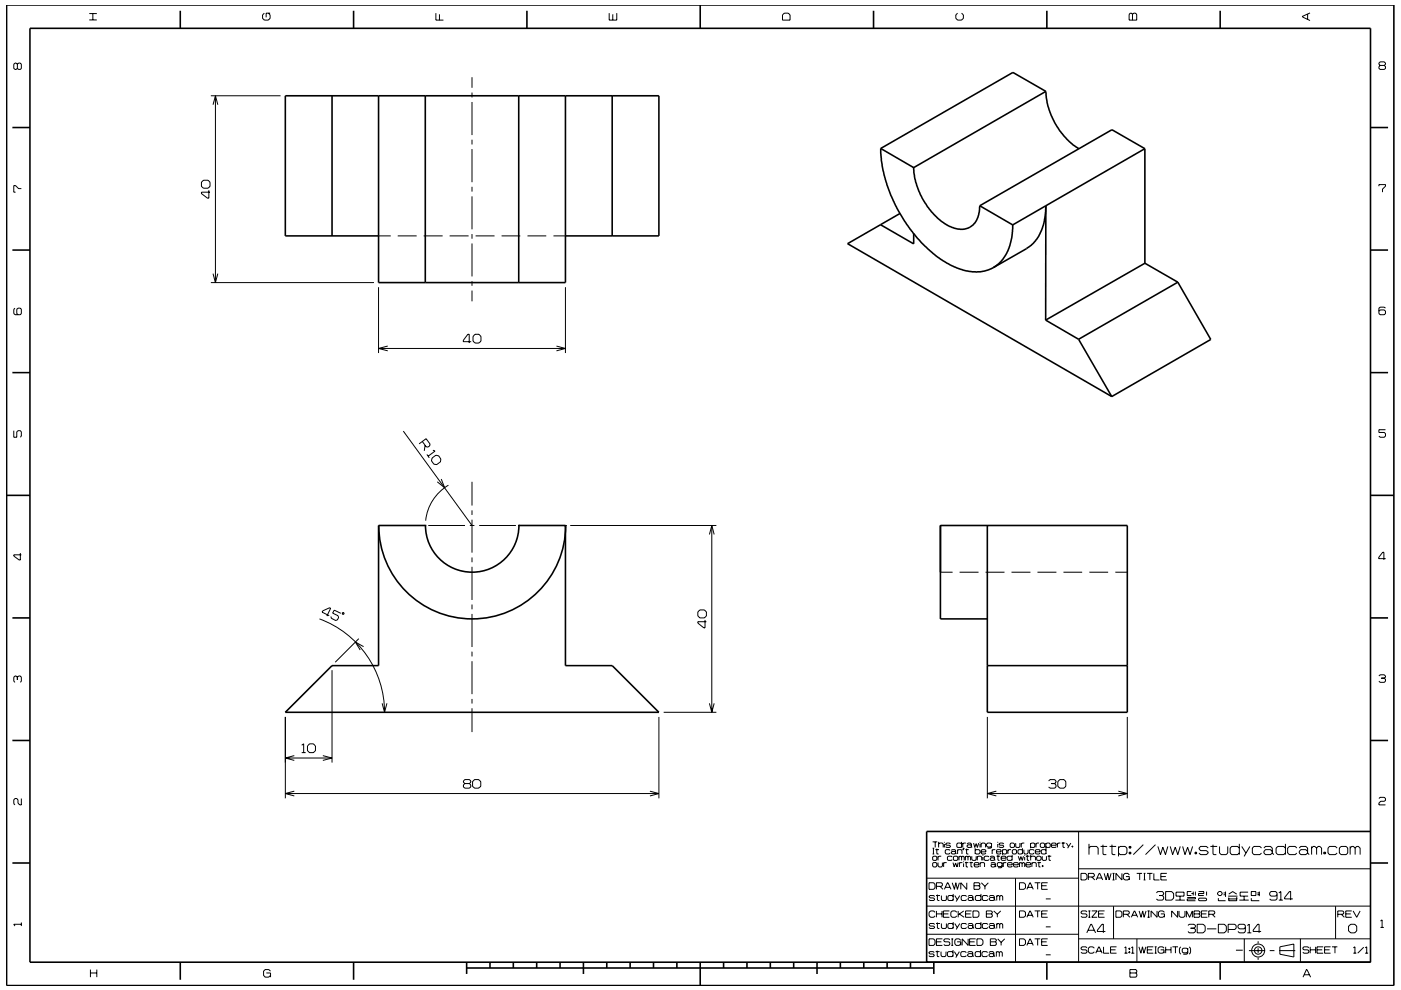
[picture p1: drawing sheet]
<svg xmlns="http://www.w3.org/2000/svg" width="297mm" height="210mm" viewBox="0 0 297 210" stroke-linecap="round" stroke-linejoin="round" font-family="sans-serif">
<g fill="none" stroke="#000" stroke-width=".21">
<path d="M3.7 13.6l-.3-.2h-.2l-.3 .2v.9l.3 .2 .5-.2M3.7 13.6l.2-.2h.4l.2 .2v.9l-.2 .2h-.4l-.2-.2M3.7 13.6v.9M18.9 4.2h1.6M18.9 2.9h1.6M19.7 2.9v1.3M56 2.8l-.3 .4v.7l.3 .4h.9l.4-.4v-.7l-.4-.4M57.3 2.8h-.9v.9M92.4 2.8v1.5h1.6M93.2 3v1.3M100.1 16.4v2.2M100.1 19.6v1.1"/>
<path d="M129.2 2.8v1.5h1.6v-1.5M129.9 3v1.3M166.3 2.8h.8l.4 .4v1.1h-1.6v-1.1zM203 2.8l-.4 .4v.7l.4 .4h.9l.4-.4v-.7l-.4-.4M239.6 2.8h.3l.2 .2 .3-.2h.3l.3 .2v1.3h-1.6v-1.3zM240.1 3v1.3M277.2 3v1.1M277.7 2.7l-1.6 .8v.1l1.6 .8M292.6 13.9l-.2-.3v-.2l.2-.3h.9l.2 .3v.2l-.2 .3M292.6 13.9l-.2 .2v.4l.2 .2h.9l.2-.2v-.4l-.2-.2M292.6 13.9h.9M42.7 38.6l.4-.4h1l.4 .4v.9l-.4 .4h-1l-.4-.4z"/>
<path d="M44.7 20.3h14.8M45.2 22.2l.5-1.9 .5 1.9M45.7 20.3v39.6M100.1 21.6v7.1M100.1 29.6v1M100.1 31.6v7M100.1 39.6v1M292.4 39.5v-.3h1.3v.3l-.6 .6v.7M4.5 40h-.6l-.6-.6h-.4v1.4h.4M44.3 40.3v1.7h-.3l-1.3-.9v-.3h1.8M44.7 59.9h34.6M45.2 58l.5 1.9 .5-1.9"/>
<path d="M80.3 50h2.5M84.3 50h4M89.8 50h4M95.3 50h4.1M100.1 41.6v7M100.1 49.6v1M100.1 51.6v7M100.1 59.6v1M100.8 50h4.1M106.3 50h4M111.8 50h4M117.3 50h2.6"/>
<path d="M3.2 65.4l-.3 .2v.9l.3 .3h1.1l.2-.3v-.9l-.2-.2h-.5l-.2 .2v.9l.2 .3M80.3 60.9v14M80.3 73.9h39.6M82.2 73.4l-1.9 .5 1.9 .5M99.9 72.5h-1.7v-.3l1-1.3h.3v1.9M100.1 61.6v2.3M100.7 70.9h.9l.4 .5v.9l-.4 .5h-.9l-.4-.5v-.9zM118 73.4l1.9 .5-1.9 .5M119.9 60.9v14M293.7 65.4l-.2-.3h-.9l-.2 .3v1.1l.2 .3h.9l.2-.3v-.5l-.2-.3h-.9l-.2 .3M2.9 91.3v1.4h.7v-1.1l.2-.3h.5l.2 .3v.9l-.2 .2M85.5 91.4l14.6 20.1"/>
<path d="M89.5 93.6l.9 1.2h.4l.3-.2 .1-.4-.9-1.2-1.4 1.1M90.1 94.4l-.1 1.2M90.5 96.4l.5 .7M91.6 97.1l.8-.5 .6 .1 .5 .7-.1 .6-.8 .5h-.6l-.5-.8zM91.8 95.5l.4 .2-1.4 1.1M293.7 91.1h-1.3v.6h1.1l.2 .3v.5l-.2 .2h-.9l-.2-.2M4.3 117.3v1.5h-.2l-1.2-.9v-.2h1.6M90.8 111.5h7.8M93.6 101.6l.7 1.9-1.6-1.3M95.1 102.9a9.9 9.9 0 0 0-4.8 7.5M99.6 111.5h1M100.1 102.2v5"/>
<path d="M100.1 108.2v1M100.1 110.2v7M100.1 118.2v1M101.6 111.5h7.8M119.9 111.5h.1M120.9 111.5h31M150.4 113.4l.5-1.9 .5 1.9M150.9 111.5v39.6M293.8 118.5h-1.5v-.3l.9-1.1h.2v1.6M67.7 131.3a21.1 21.1 0 0 1 13.8 19.8M69.8 130.6l-1.5-.8 .1-.2 1.5-.7 .2 .1-.8 1.7M72.3 130.1l-1.4-.7-.4 .6 1.2 .6 .1 .4-.3 .5-.3 .1-.9-.5-.2-.3"/>
<path d="M72.6 130h.3v.3h-.3zM76.1 135.5l-5 5M77.1 137.2l-1.7-1 1 1.7M100.1 120.2v7.1M100.1 128.2v1M100.1 130.2v7M100.1 138.2v1M148 129.8l.4-.4h1l.4 .4v.8l-.4 .5h-1l-.4-.5zM149.5 131.5v1.7h-.3l-1.2-1v-.3h1.8M199.4 121.4h2.6M203.4 121.4h4.1M209 121.4h4"/>
<path d="M214.5 121.4h4M220 121.4h4M225.5 121.4h3.9M231 121.4h3.9M236.5 121.4h2.5M3.7 143.6l-.3-.2h-.2l-.3 .2v.9l.3 .2M3.7 143.6l.2-.2h.4l.2 .2v.9l-.2 .2M3.7 143.6v.6M60.5 152.1v17.2M64 158.1l.4-.3v1.8M64 159.6h.8M65.6 157.8h.9l.4 .4v1l-.4 .4h-.9l-.4-.4v-1z"/>
<path d="M70.4 142.1v19.6M81 149.2l.5 1.9 .5-1.9M100.1 140.2v7M100.1 148.2v1M100.1 150.2v5.1M139.7 152.1v17.2M140.7 151.1h11.2M150.4 149.2l.5 1.9 .5-1.9M209.3 152.1v17.2M239 152.1v17.2M292.4 143.4l.2-.3h.9l.2 .3v.2l-.2 .2M292.9 143.8h.6"/>
<path d="M293.5 143.8l.2 .3v.4l-.2 .2h-.9l-.2-.2M4.5 169.4v1.3h-.3l-.4-.4v-.7l-.2-.2h-.4l-.3 .2v.9l.3 .2M60.5 160.8h9.9M60.5 168.3h79.2M62.4 160.3l-1.9 .5 1.9 .5M62.4 167.8l-1.9 .5 1.9 .5M68.4 160.3l2 .5-2 .5M98.5 166.2l-.2-.3v-.3l.2-.2h1l.3 .2v.3l-.3 .3M98.5 166.2l-.2 .3v.4l.2 .3h1l.3-.3v-.4l-.3-.3M98.5 166.2h1M100.2 165.8l.4-.4h.9l.4 .4v1l-.4 .4h-.9l-.4-.4zM137.8 167.8l1.9 .5-1.9 .5"/>
<path d="M197.7 178.6h1M197.7 179.9h.4M197.9 179.9v1.2M198.3 178.6v1.1M198.6 180v1.1h.4M199 179l.2-.2h.6l.2 .2v.7M199 178.6v1.1M200.2 178.6v.1M200.2 179v.7M201.5 179l-.2-.2h-.6l-.2 .3 .2 .2h.6l.2 .3-.2 .1h-.6l-.2-.1M203.9 179l-.2-.2h-.7l-.1 .2v.6l.1 .1h.7l.2-.1M203.9 178.6v1.1"/>
<path d="M204.1 178.8v.9M204.2 179.9h.2l-.2 .4zM204.3 179.9l-.1 .4M204.8 178.8h-.5l-.2 .2M204.9 180v1.1h.4M205 179l.2-.2h.6l.2 .2v.6M206 179.4l-.2-.2h-.6l-.2 .2 .2 .3h.6l.2-.1M206 179.6l.1 .1M206.4 178.8l.3 .9 .3-.8 .2 .8 .3-.9M206.8 179.9v1.2M207.8 178.6v.1M207.8 179v.7"/>
<path d="M208 179l.2-.2h.5l.3 .2v.7M208 178.8v.9M209.3 168.3h29.7M210.2 179l-.2-.2h-.6l-.2 .2v.4l.2 .3h.6l.2-.3M210.2 178.8v.9l-.2 .2h-.6M211.2 167.8l-1.9 .5 1.9 .5M211.5 178.6v.1M211.5 179v.7M212.8 179l-.2-.2h-.6l-.2 .3 .2 .2h.6l.2 .3-.2 .1h-.6l-.2-.1M214.3 178.8h.6l.2 .2v.6l-.2 .1h-.6l-.1-.1v-.6zM215.3 178.8v.8l.2 .1h.6l.1-.1v-.8M216.5 178.8v.9"/>
<path d="M216.8 179.9v1.2M217.2 178.8h-.5l-.2 .2M218.5 179l.2-.2h.5l.2 .2v.6l-.2 .1h-.5l-.2-.1M218.5 178.8v1.1M219.7 178.8v.9M220.3 178.8h-.5l-.1 .2M220.6 179l.2-.2h.5l.2 .2v.6l-.2 .1h-.5l-.2-.1zM221.7 179l.3-.2h.5l.2 .2v.6l-.2 .1h-.5l-.3-.1M221.7 178.8v1.1M221.8 179.9v1.2M222.3 165.6l.3-.2h1l.3 .2v.3l-.3 .3M222.9 166.2h.7"/>
<path d="M222.9 179.3h1l-.1-.5h-.7l-.2 .2v.6l.2 .1h.7l.1-.1M223.6 166.2l.3 .3v.4l-.3 .3h-1l-.3-.3M224.2 178.8v.9M224.3 165.8l.4-.4h.9l.4 .4v1l-.4 .4h-.9l-.4-.4zM224.8 178.8h-.4l-.2 .2M225.1 178.8h.7M225.4 178.6v1.1h.4M226.1 178.8l.5 .8M227 178.8l-.6 1.1M227.3 179.4h.2v.3h-.2zM227.4 179.4v.3M228.7 176.4v27.7"/>
<path d="M230.9 179.9l.3-.4h1.3l.3 .4v1.4M230.9 179v2.3M233.3 179.5h1.4M233.8 179.2v1.9l.2 .2h.6M235.2 179.5h1.4M235.8 179.2v1.9l.2 .2h.5M237.1 167.8l1.9 .5-1.9 .5M237.1 179.9l.4-.4h1l.4 .4v1l-.4 .4h-1l-.4-.4M237.1 179.5v2.1M239.4 179.5h.4v.4h-.4zM239.6 179.5v.4M242.4 179.2l-2.1 2.1"/>
<path d="M245 179.2l-2.1 2.1M245.5 179.5l.5 1.8 .5-1.6 .6 1.6 .5-1.8M248.1 179.5l.5 1.8 .6-1.6 .5 1.6 .5-1.8M250.7 179.5l.5 1.8 .6-1.6 .5 1.6 .6-1.8M256.2 179.9l-.4-.4h-1.2l-.4 .4 .4 .5h1.2l.4 .5-.4 .4h-1.2l-.4-.4M256.6 179.5h1.5M257.2 179.2v1.9l.1 .2h.6M258.6 179.5v1.4l.3 .4h1.1l.3-.4v-1.4M262.8 179.9l-.4-.4h-1.2l-.4 .4v1l.4 .4h1.2l.4-.4M262.8 179v2.3M263.3 179.5l.9 1.4M265 179.5l-1.2 2.1"/>
<path d="M267.5 179.9l-.4-.4h-1.2l-.4 .4v1l.4 .4h1.2l.4-.4M268 179.9l.3-.4h1.1l.3 .4v1M272.5 179.9l-.3-.4h-1.3l-.3 .4v1l.3 .4h1.3l.3-.4M272.5 179v2.3M274.9 179.9l-.3-.4h-1.2l-.4 .4v1l.4 .4h1.2l.3-.4M275.5 179.9l.3-.4h1.1l.3 .4v1M278.1 179.9l.3-.4h.4l.3 .4M278.1 179.5v1.8M279.1 179.9l.4-.4h.3l.4 .4v1.4M279.1 179.9v1.4M283.5 179.9l-.4-.4h-1.2l-.3 .4v1l.3 .4h1.2l.4-.4M284 179.9l.3-.4h1.1l.3 .4v1l-.3 .4h-1.1l-.3-.4z"/>
<path d="M286.3 179.9l.3-.4h.3l.4 .4M286.3 179.5v1.8M287.3 179.9l.4-.4h.3l.4 .4v1.4M287.3 179.9v1.4M292.4 169.4l.2-.3h.9l.2 .3v.3l-.2 .3h-.8l-.3 .3v.4h1.3M4.5 195.7v.7M4.5 196h-1.6l.3 .4M196.5 198.2h32.2M196.5 192.2h94.1M196.6 186.3h32.1M197 199.1h.9l.3 .4v.7l-.3 .3h-.9zM197 187.2h.9l.3 .4v.7l-.3 .3h-.9z"/>
<path d="M197.7 181.1h.4M197.7 181.8l.2-.2h.6l.1 .2v.5l-.1 .2h-.6l-.2-.2zM197.7 183.1l.2-.1h.6l.1 .1v.6l-.1 .2h-.6l-.2-.2zM198.2 190.2l-.2-.3h-.8l-.2 .3 .2 .3h.8l.2 .3-.2 .2h-.8l-.2-.2M198.2 196.1l-.2-.2h-.8l-.2 .2 .2 .3h.8l.2 .2-.2 .3h-.8l-.2-.2M198.2 193.5l-.2-.3h-.7l-.3 .3v.8l.3 .3h.7l.2-.3M198.3 180.2h.8M198.5 189.9h.8M198.5 195.9h.8M198.5 188h1.1l.2-.2v-.4l-.2-.2h-1.1v1.4M198.5 199.8h1.1M198.5 193.2v1.4"/>
<path d="M198.5 193.8h1.2M198.7 189.7v1.2l.5 .1M198.7 195.7v1.1l.5 .1M198.9 183v.7l.2 .2h.5l.2-.2v-.7M198.9 181.6v.9M199.3 188l.6 .6M199.6 181.6h-.5l-.2 .2M199.6 189.9v.9l.2 .2h.6l.3-.2v-.9M199.6 195.9v.8l.2 .2h.6l.3-.2v-.8M199.7 193.2v1.4M199.8 199.1h-1.3v1.4h1.3M200 193.8h1.1"/>
<path d="M200.1 183v.9M200.2 188.6l.7-1.4h.1l.6 1.4M200.4 188.2h1M200.7 183h-.5l-.1 .1M201.3 193.2h-1.3v1.4h1.3M201.4 199.3l-.2-.2h-.9l-.2 .5 .2 .2h.9l.2 .2v.3l-.2 .2h-.9l-.2-.2M201.4 180.4l-.1-.2h-.7l-.2 .2v.5l.2 .2h.7l.1-.2M201.7 180.4l.2-.2h.5l.2 .2v.5M201.7 199.1h.4M201.9 199.1v1.4M201.9 187.2l.5 1.4 .2-1.4 .4 1.4 .4-1.4M201.9 181.8l-.2-.2h-.7l-.1 .2v.5l.1 .2h.7l.2-.2"/>
<path d="M202.1 183l.2 .9 .3-.9 .3 .9 .3-.9M202.1 190.2l-.2-.3h-.7l-.2 .3v.6l.2 .2h.7l.2-.2M202.1 196.1l-.2-.2h-.7l-.2 .2v.6l.2 .2h.7l.2-.2M202.1 189.6v1.4M202.1 195.6v1.3M202.1 181.8l.2-.2h.6l.2 .2v.5l-.2 .2h-.6l-.2-.2zM202.4 189.9l.5 .9M202.4 195.9l.5 .8M202.6 180.8l-.2-.2h-.5l-.2 .2 .2 .3h.5l.2-.2M202.6 180.9l.2 .2M202.9 193.5l-.3-.3h-.7l-.3 .3v.8l.3 .3h.7l.3-.3M202.9 199.8h.8v.7"/>
<path d="M203 180.4l.2-.2h.6l.2 .2v.7M203 180.2v.9M203.2 193.2v1.4M203.3 181.8l.2-.2 .4 .2M203.3 181.6v.9M203.4 193.8l1 .8M203.4 183v.9M203.5 189.9l-.8 1.3M203.5 195.9l-.8 1.2M203.7 199.5l-.3-.4h-.7l-.3 .4v.7l.3 .3h.7l.3-.3M203.9 181.8v.7M203.9 181.8l.1-.2 .4 .2v.7"/>
<path d="M204 183h-.4l-.2 .1M204.3 182.7v.2M204.3 183.1v.8M204.3 193.2l-1.1 .8M204.6 183h.7M204.7 180.2h.7M204.7 181.6v.9M204.7 181.8l.1-.2 .4 .2M204.7 193.8h1.1M204.8 182.8v1l.4 .1M204.9 190.2l-.2-.3h-.7l-.2 .3v.6l.2 .2h.7l.2-.2M204.9 196.1l-.2-.2h-.7l-.2 .2v.6l.2 .2h.7l.2-.2"/>
<path d="M205 187.2v1.4l-1.3-1.4v1.4M205.2 190.2l.2-.3h.7l.2 .3v.6M205.2 196.1l.2-.2h.7l.2 .2v.6M205.2 181.8v.7M205.2 181.8l.2-.2 .4 .2v.7M205.3 199.1v1.4l-1.3-1.4v1.4M205.6 183h.7M205.6 199.8h1M205.9 182.8v1l.3 .1M206 193.2h-1.3v1.4h1.3M206 181.6v.7l.2 .2h.6l.2-.2v-.7M206.3 193.2h1l.3 .3v.8l-.3 .3h-1z"/>
<path d="M206.3 190.6l-.2-.2h-.7l-.2 .2 .2 .4h.7l.2-.2M206.3 196.5l-.2-.2h-.7l-.2 .2 .2 .4h.7l.2-.2M206.3 190.8l.2 .2M206.3 196.7l.2 .2M206.5 187.2h1.1l.2 .2-.2 .5 .2 .2v.3l-.2 .2h-1.1zM206.5 187.9h1.1M206.5 183.4h1.1l-.2-.4h-.7l-.2 .1v.6l.2 .2h.7l.2-.2M206.8 180.4l.1-.2h.7l.2 .2v.5l-.2 .2h-.7l-.1-.2M206.8 199.1h-1.2v1.4h1.2M207.1 199.1h1l.3 .4v.7l-.3 .3h-1zM207.2 181.8l.2-.2h.5l.2 .2v.7M207.2 181.6v.9"/>
<path d="M207.8 183.1l.2-.1h.6l.1 .1v.8M207.8 183v.9M208 190.2l-.2-.3h-.8l-.2 .3v.6l.2 .2h.8l.2-.2M208 196.1l-.2-.2h-.8l-.2 .2v.6l.2 .2h.8l.2-.2M208 189.6v1.4M208 195.6v1.3M208 180.7h1v-.3l-.2-.2h-.6l-.2 .2v.5l.2 .2h.6l.2-.2M208.1 187.2l.7 .8M208.4 181.3v.2M208.4 181.8v.7M208.8 188v.6M209.1 193.2h1.1l.2 .2-.2 .4 .2 .2v.3l-.2 .3h-1.1z"/>
<path d="M209.1 193.8h1.1M209.5 190.2l-.3-.3h-.7l-.2 .3v.6l.2 .2h.7l.3-.2M209.5 196.1l-.3-.2h-.7l-.2 .2v.6l.2 .2h.7l.3-.2M209.5 187.2l-.7 .8M209.7 181.8l-.2-.2h-.7l-.1 .2v.5l.1 .2h.7l.2-.2M209.7 190.2l.3-.3h.6l.2 .3v.6M209.7 196.1l.3-.2h.6l.2 .2v.6M209.9 181.8l.2-.2h.5l.3 .2v.5M210 199.1h1l.2 .2-.2 .5 .2 .2v.3l-.2 .2h-1zM210 199.8h1M210.1 183.1l.2-.1h.5l.2 .1v.6M210.4 180.2v.9"/>
<path d="M210.7 193.2l.8 .7M210.8 190.6l-.2-.2h-.6l-.3 .2v.2l.3 .2h.6l.2-.2M210.8 196.5l-.2-.2h-.6l-.3 .2v.2l.3 .2h.6l.2-.2M210.8 190.8l.2 .2M210.8 196.7l.2 .2M210.9 182.2l-.3-.3h-.5l-.2 .3 .2 .3h.5l.3-.2M210.9 182.3l.1 .2M211 183.5l-.2-.2h-.5l-.2 .2 .2 .4h.5l.2-.2M211 183.7l.2 .2M211 180.2h-.4l-.2 .2M211.3 181.6h.7M211.3 180.7h1l-.2-.5h-.6l-.2 .2v.5l.2 .2h.6l.2-.2"/>
<path d="M211.3 190.2l.2-.3 .5 .3M211.3 189.9v1.1M211.3 195.9v1M211.3 196.1l.2-.2 .5 .2M211.5 193.9v.7M211.5 199.1l.8 .8M211.6 181.4v1l.3 .1M212 190.2l.2-.3 .4 .3v.8M212 190.2v.8M212 196.1v.8M212 196.1l.2-.2 .4 .2v.8M212.2 193.2l-.7 .7"/>
<path d="M212.3 182h1v-.2l-.2-.2h-.6l-.2 .2v.5l.2 .2h.6l.2-.2M212.3 199.9v.6M212.5 183.1l-.2-.1h-.7l-.2 .1v.5l.2 .2h.7l.2-.2M212.5 183v.9l-.2 .2h-.7M212.6 180.4l.1-.2h.6l.1 .2v.5l-.1 .2h-.6l-.1-.2M212.6 180.2v1.1M212.7 183v.9M213 199.1l-.7 .8M213.4 183h-.5l-.2 .1M213.6 183.4h1l-.1-.4h-.7l-.2 .1v.6l.2 .2h.7l.1-.2M213.7 180.2v.9M214.4 180.2h-.5l-.2 .2"/>
<path d="M214.6 181.8l-.2-.2h-.7l-.2 .2v.5l.2 .2h.7l.2-.2M214.6 181.3v1.2M214.6 180.4l.2-.2h.5l.2 .2v.5l-.2 .2h-.5l-.2-.2zM214.9 183.4h1l-.2-.4h-.6l-.2 .1v.6l.2 .2h.6l.2-.2M215.3 186.3v17.8M215.9 181.6l.3 .9 .2-.8 .3 .8 .3-.9M216.2 183v.9M216.2 183.1l.2-.1 .3 .1M216.2 199.1h.9l.3 .4v.7l-.3 .3h-.9zM216.2 187.2h.9l.3 .4v.7l-.3 .3h-.9zM216.2 193.2h.9l.3 .3v.8l-.3 .3h-.9zM216.7 183.1l.2-.1 .4 .1v.8"/>
<path d="M216.7 183.1v.8M216.8 180.4l-.2-.2h-.6l-.2 .2v.5l.2 .2h.6l.2-.2M217.1 180.2v.7l.2 .2h.5l.2-.2v-.7M217.3 181.3v.2M217.3 181.8v.7M217.5 183.4h1l-.1-.4h-.7l-.2 .1v.6l.2 .2h.7l.1-.2M217.5 181.6h.8M217.7 194.6l.7-1.4 .7 1.4M217.7 188.6l.7-1.4 .7 1.4M217.8 181.4v1l.4 .1M217.9 194.1h1M217.9 188.2h1"/>
<path d="M218.5 181.8l.2-.2h.6l.2 .2v.7M218.5 181.3v1.2M218.8 183.1l.2-.1h.5l.2 .1v.8M218.8 183v.9M219.2 180.4l-.1-.2h-.7l-.2 .2v.5l.2 .2h.7l.1-.2M219.4 199.1h1.2M219.4 193.2h1.2M219.4 187.2h1.2M219.5 180.7h1l-.2-.5h-.6l-.2 .2v.5l.2 .2h.6l.2-.2M219.8 181.8l.2-.2h.5l.2 .2v.5l-.2 .2h-.5l-.2-.2zM220 183h.7M220 187.2v1.4"/>
<path d="M220 193.2v1.4M220 199.1v1.4M220.3 182.8v1l.3 .1M220.8 199.8h1.1M220.8 193.8h1.1M220.8 187.9h1.1M221 183.6h.1v.2h-.1zM221 181.6v.7l.1 .2h.6l.2-.2v-.7M221.1 183.6v.2M221.7 196.6h1.1M221.7 190.7h1.1M221.8 180.4l-.2-.2h-.6l-.2 .2v.5l.2 .2h.6l.2-.2"/>
<path d="M222.1 199.1h-1.3v1.4h1.3M222.1 187.2h-1.3v1.4h1.3M222.1 193.2h-1.3v1.4h1.3M222.1 181.6h.8M222.4 181.4v1l.4 .1M228.7 199.1h61.9M228.7 184.3h61.9M229.2 185.2h.9l.4 .4v.7l-.4 .3h-.9zM230.4 197.9l.9-1.9h.1l.9 1.9M230.5 193.4l-.2-.2h-.9l-.2 .2 .2 .4h.9l.2 .2v.3l-.2 .3h-.9l-.2-.3M230.7 197.3h1.3M230.8 186h1l.2-.2v-.3l-.2-.3h-1v1.4"/>
<path d="M230.8 193.2h.4M230.8 194.6h.4M231 193.2v1.4M231.5 186l.6 .6M231.5 193.2h1.1l-1.1 1.4h1.1M232.4 186.6l.6-1.4h.2l.6 1.4M232.6 186.2h1M232.9 193.8h1.1M234.1 185.2l.4 1.4 .4-1.4 .3 1.4 .4-1.4M234.2 193.2h-1.3v1.4h1.3M234.4 197.6h-1.7v-.3l.9-1.3h.3v1.9M235.9 185.2h.4"/>
<path d="M235.9 186.6h.4M236.1 185.2v1.4M236.1 192.2v6.9M236.6 193.2h1l.3 .3v.8l-.3 .3h-1zM237.9 185.2v1.4l-1.3-1.4v1.4M238.2 193.9h1l.2-.2v-.3l-.2-.2h-1v1.4M238.7 185.9h.7v.7M238.9 193.9l.7 .7M239.4 180.8h.4v.3h-.4zM239.4 185.6l-.3-.4h-.6l-.3 .4v.7l.3 .3h.6l.3-.3M239.6 180.8v.3M239.9 194.6l.6-1.4 .7 1.4"/>
<path d="M240.1 194.1h.9M241 185.2h1.1M241 199.1v5M241.5 193.2l.4 1.4 .4-1.4 .3 1.4 .4-1.4M241.6 185.2v1.4M242.5 185.2h.4M242.5 186.6h.4M242.7 185.2v1.4M243.2 185.2h1.1M243.3 193.2h.5M243.3 194.6h.5M243.5 193.2v1.4"/>
<path d="M243.8 185.2v1.4M244.6 185.2v1.4h1.2M245.2 189.4l.2-.3h1.1l.2 .3-.2 .5M245.3 193.2v1.4l-1.2-1.4v1.4M245.7 189.9h.8M246.1 193.8h.8v.8M246.1 185.9h1.1M246.5 189.9l.2 .3v.5l-.2 .2h-1.1l-.2-.2M246.9 193.5l-.4-.3h-.6l-.3 .3v.8l.3 .3h.6l.4-.3M247.1 189.1h1.3l.4 .4v1l-.4 .4h-1.3zM247.4 185.2h-1.3v1.4h1.3M249.2 190.9h2"/>
<path d="M249.3 189.2h1.7v.9h-1.7zM249.7 193.2v1.4l-1.3-1.4v1.4M250 193.2v1.1l.3 .3h.6l.3-.3v-1.1M250.2 190.1v.8M251.5 194.6v-1.4l.7 1.4 .6-1.4v1.4M251.7 190.4h1.7v.3h-1.7v.3h1.7M251.9 196.3l.2-.3h1.1l.2 .3v.3l-.2 .3M252.4 196.9h.8M252.6 189.1h-.9v.8h.9M252.6 189.5h.4M253 189.1v.8M253.1 193.2h1.1l.2 .2-.2 .4 .2 .3v.2l-.2 .3h-1.1z"/>
<path d="M253.1 193.8h1.1M253.2 196.9l.2 .2v.5l-.2 .3h-1.1l-.2-.3M253.4 180.8h.3v.3h-.3zM253.4 189.1v.8M253.5 180.8v.3M253.8 196h1.3l.4 .5v.9l-.4 .5h-1.3zM254.1 189.1h1.1v.4h-1.1v.4h1.1M254.3 190.5h1.3l.2 .4-.2 .1h-1.3l-.2-.1zM254.7 193.8h1.1M255.8 189.1v.8M255.9 197h2M256 193.2h-1.3v1.4h1.3"/>
<path d="M256.3 193.9h1l.3-.2v-.3l-.3-.2h-1v1.4M257 193.9l.6 .7M258.3 196h1.3l.4 .5v.9l-.4 .5h-1.3zM258.3 190.5v.5h1.5M258.4 189.1h.5l.2 .3v.2l-.2 .3h-.5l-.3-.3v-.2zM259.4 189.4h.4M259.4 189.8h.4M259.8 189.1v1.1M260.4 190.1h2M260.4 197.1h1.4l.3-.2v-.6l-.3-.3h-1.4v1.9M260.5 190.7h1.7M260.5 190.4v.6h1.7v-.6"/>
<path d="M260.5 189.6l.9-.5 .8 .5M262.8 190.9h1.9M263.8 190.1v.8M263.8 199.1v5M264 196.7l-.2 .3h-1l-.3-.3v-.4l.3-.3h1l.2 .3v1.3l-.2 .3h-1l-.3-.3M264.5 197.9h.8M264.5 196.3l.4-.3v1.9M264.6 189.2h-1.7v.9h1.7M265.3 189.1h1v.8h-1zM265.3 190.5v.5h1.7M266.6 189.4h.4M266.6 189.8h.4"/>
<path d="M266.7 199.6v.5M267 189.1v1M267.4 197.6h-1.7v-.3l1-1.3h.3v1.9M269.7 180.6l-.3-.4h-1.1l-.3 .4v.3l.3 .4h1.1l.3-.4M269.7 180.9l.4 .4M270.8 189.8l-.3 .3h-1l-.3-.3v-.4l.3-.3h1l.3 .3v1.3l-.3 .2h-1l-.3-.2M271.1 190.9h.9M271.1 189.4l.5-.3v1.8M274.1 190.7h-1.7v-.3l1-1.3h.2v1.8M275.7 199.1v5M277.2 180.6l-.3-.4h-1.1l-.3 .4v.3l.3 .4h1.1l.3-.4M277.2 180.9l.4 .4"/>
<path d="M280.7 180.8h.3v.3h-.3zM280.9 180.8v.3M283.2 192.2v6.9M283.6 193.9h1.1l.2-.2v-.3l-.2-.2h-1.1v1.4M284.4 193.9l.6 .7M285.3 193.8h1.1M285.9 196.5l.5-.5h.8l.5 .5v.9l-.5 .5h-.8l-.5-.5zM286.6 193.2h-1.3v1.4h1.3M286.9 193.2l.8 1.4 .7-1.4M292.7 195.4l.3-.3v1.6M292.7 196.7h.7M19.2 206.4h1.3"/>
<path d="M19.2 205.7v1.6M20.5 205.7v1.6M56.5 206.4h.9v.9M57.4 206l-.4-.4h-.8l-.3 .4v.9l.3 .4h.8l.4-.4M198.1 202l-.2-.2h-.8l-.2 .2 .2 .3h.8l.2 .3-.2 .3h-.8l-.2-.2M198.4 201.8h.8M198.7 201.6v1.2l.4 .1M199.5 201.8v.9l.2 .2h.7l.2-.2v-.9M201.7 200.5h.4M202.1 202l-.3-.2h-.7l-.2 .2v.7l.2 .2h.7l.3-.2M202.1 201.5v1.4M202.3 201.8l.6 .9"/>
<path d="M203.4 201.8l-.8 1.3M204.9 202l-.3-.2h-.7l-.2 .2v.7l.2 .2h.7l.3-.2M205.1 202.1l.3-.3h.6l.2 .3v.6M206.2 202.5l-.2-.2h-.6l-.3 .2v.2l.3 .2h.6l.2-.2M206.2 202.7l.3 .2M207.9 202.1l-.2-.3h-.7l-.2 .3v.6l.2 .2h.7l.2-.2M207.9 201.5v1.4M209.4 202.1l-.2-.3h-.8l-.2 .3v.6l.2 .2h.8l.2-.2M209.7 202.1l.2-.3h.6l.2 .3v.6M210.7 202.5l-.2-.2h-.6l-.2 .2 .2 .4h.6l.2-.2M210.7 202.7l.2 .2M211.2 201.8v1.1"/>
<path d="M211.2 202.1l.2-.3 .5 .3M211.9 202.1l.2-.3 .4 .3v.8M211.9 202.1v.8M217.7 200.5l.7-1.4 .7 1.4M217.9 200.1h1M221.7 202.5h1.1M230.5 201l-.2-.2h-.9l-.2 .4 .2 .3h.9l.2 .2v.3l-.2 .2h-.9l-.2-.2M232 201.1l-.3-.3h-.6l-.3 .3v.8l.3 .3h.6l.3-.3M232.3 202.2l.7-1.4 .7 1.4M232.5 201.8h1M234 200.8v1.4h1.2M235.5 201.5h1"/>
<path d="M236.7 200.8h-1.2v1.4h1.2M238.4 202.2h.7M238.4 201l.3-.2v1.4M239.3 201.1h.3v.2h-.3zM239.3 201.9h.3v.2h-.3zM239.4 201.1v.2M239.4 201.9v.2M239.6 205.6h1.2l.2 .3-.2 .5 .2 .2v.4l-.2 .3h-1.2zM239.6 206.4h1.2M239.9 202.2h.6M239.9 201l.3-.2v1.4M241.5 200.8l.4 1.4 .3-1.4 .3 1.4 .4-1.4"/>
<path d="M243.2 201.5h1.1M244.5 200.8h-1.3v1.4h1.3M244.8 200.8h.4M244.8 202.2h.4M245 200.8v1.4M246.1 201.5h.7v.7M246.8 201.1l-.3-.3h-.6l-.4 .3v.8l.4 .3h.6l.3-.3M247.1 201.5h1.2M247.1 200.8v1.4M248.3 200.8v1.4M248.6 200.8h1.2M249.2 200.8v1.4"/>
<path d="M250.4 200.8a1.09 1.09 0 0 0 0 1.6M251.8 201.3l-.2-.2h-.7l-.2 .2v.6l.2 .2h.7l.2-.2M251.8 201.1v1.1l-.2 .2h-.7M252.1 200.8a1.1 1.1 0 0 1 0 1.6M262 201.5h1.5M264.8 201.6h3.4M266.7 201.1v1M266.7 203.1v.5M269.2 201.6h1M271.2 201.6h3.4M274.3 203l-2.9-.6v-1.6l2.9-.6v2.8M276.3 207.3l.7-1.6h.1l.8 1.6"/>
<path d="M276.5 206.8h1.1M277.5 201l-.2-.2h-.9l-.2 .4 .2 .3h.9l.2 .2v.3l-.2 .2h-.9l-.2-.2M277.8 201.5h1.1M277.8 200.8v1.4M278.9 200.8v1.4M279.2 201.5h1.1M280.5 200.8h-1.3v1.4h1.3M280.8 201.5h1.1M282.1 200.8h-1.3v1.4h1.3M282.4 200.8h1.1M283 200.8v1.4M286.9 202.2h.7"/>
<path d="M286.9 201l.4-.2v1.4M289.1 200.9l-1.2 1.3M289.4 202.2h.7M289.4 201l.4-.2v1.4"/>
<circle cx="266.8" cy="201.6" r="1.38"/>
<circle cx="266.8" cy="201.6" r=".79"/>
</g>
<g fill="none" stroke="#000" stroke-width=".34">
<path d="M1.4 1.1h294.1v207.9h-294.1zM6.4 6h284.2v198.1h-284.3zM38.2 2.3v3.7M75 2.3v3.7M111.7 2.3v3.7M148.5 1.1v4.9M185.2 2.3v3.7M221.7 19.4l.5 3 .7 2.1 .7 1.6 1.1 1.7 1.4 1.6 1.4 1.3 1.2 .8M221.7 19.4l-6.9-4-28.1 16.1M221.7 19.4l-28 16.2M222 2.3v3.7M258.7 2.3v3.7"/>
<path d="M2.6 27h3.7M70.4 20.3v29.7M80.3 20.3v39.6h39.6v-39.6M90.2 20.3v39.6M110 20.3v39.6M129.8 20.3v29.7M186.7 31.5l7 4.1M186.7 31.5l.2 2.5 .3 2.2 .8 3 .9 2.3 1.3 2.6 1.6 2.8 1.7 2.5 1.8 2 2.5 2.4 1.8 1.3 1.9 1.1 1.7 .8 1.8 .5 2.1 .2 1.5-.2 2-.7M193.7 35.6l.1 .5a15.3 15.3 0 0 0 7.6 11.9l.1 .1a3.9 3.9 0 0 0 5.8-2l.4-2.5M242.7 31.5l-21 12.1M290.6 27h3.7M2.6 53h3.7"/>
<path d="M80.3 50h-19.8v-29.7h79.2v29.7h-19.8M186.7 47.7l7 4v-2.2M186.7 47.7l-7 4 56 32.4M190.8 45.3l-4.1 2.4M207.7 43.6l28.1-16.1 6.9 4v24.3M207.7 43.6l7 4.1M214.7 47.7l-.2 2.5-.8 3.1-1.5 2.2-1.6 1.3M221.7 43.6l-.1 2.5-.4 1.7-1 2.3-.7 1-.8 .9-1.1 .7-7 4.1M221.7 43.6v24.3M221.7 43.6l-7 4.1M242.7 55.8l-21 12.1M242.7 55.8l7 4.1"/>
<path d="M249.7 59.9l-21 12.1M249.7 59.9l7 12.1-21 12.1M290.6 53h3.7M2.6 79h3.7M221.7 67.9l7 4.1M228.7 72l7 12.1M290.6 79h3.7M1.4 105.1h4.9M80.3 111.5a19.8 19.8 0 0 0 19.8 19.8 19.8 19.8 0 0 0 19.8-19.8M90.2 111.5h-9.9v29.7h-9.9l-9.9 9.9h79.2l-9.9-9.9h-9.9v-29.7h-9.9M90.2 111.5v-.2a9.9 9.9 0 0 0 9.9 10.1 9.9 9.9 0 0 0 9.9-10.1v.2M209.3 111.5v39.6h29.7v-39.6h-39.6v19.8h9.9"/>
<path d="M290.6 105.1h4.9M2.6 131.1h3.7M290.6 131.1h3.7M2.6 157.1h3.7M209.3 141.2h29.7M290.6 157.1h3.7M290.6 176.4h-94.1v27.7M2.6 183h3.7M290.6 183h3.7M38.2 204.1v3.7M75 204.1v3.7M98.9 205.3h99.1"/>
<path d="M98.9 204.1v2.5M103.9 204.1v1.2M108.8 204.1v1.2M113.8 204.1v1.2M118.7 204.1v1.2M123.7 204.1v2.5M128.6 204.1v1.2M133.6 204.1v1.2M138.6 204.1v1.2M143.5 204.1v1.2M148.5 204.1v4.9M153.4 204.1v1.2"/>
<path d="M158.4 204.1v1.2M163.3 204.1v1.2M168.3 204.1v1.2M173.2 204.1v2.5M178.2 204.1v1.2M183.1 204.1v1.2M188.1 204.1v1.2M193 204.1v1.2M198 204.1v2.5M222 204.1v3.7M258.7 204.1v3.7"/>
</g>
</svg>
